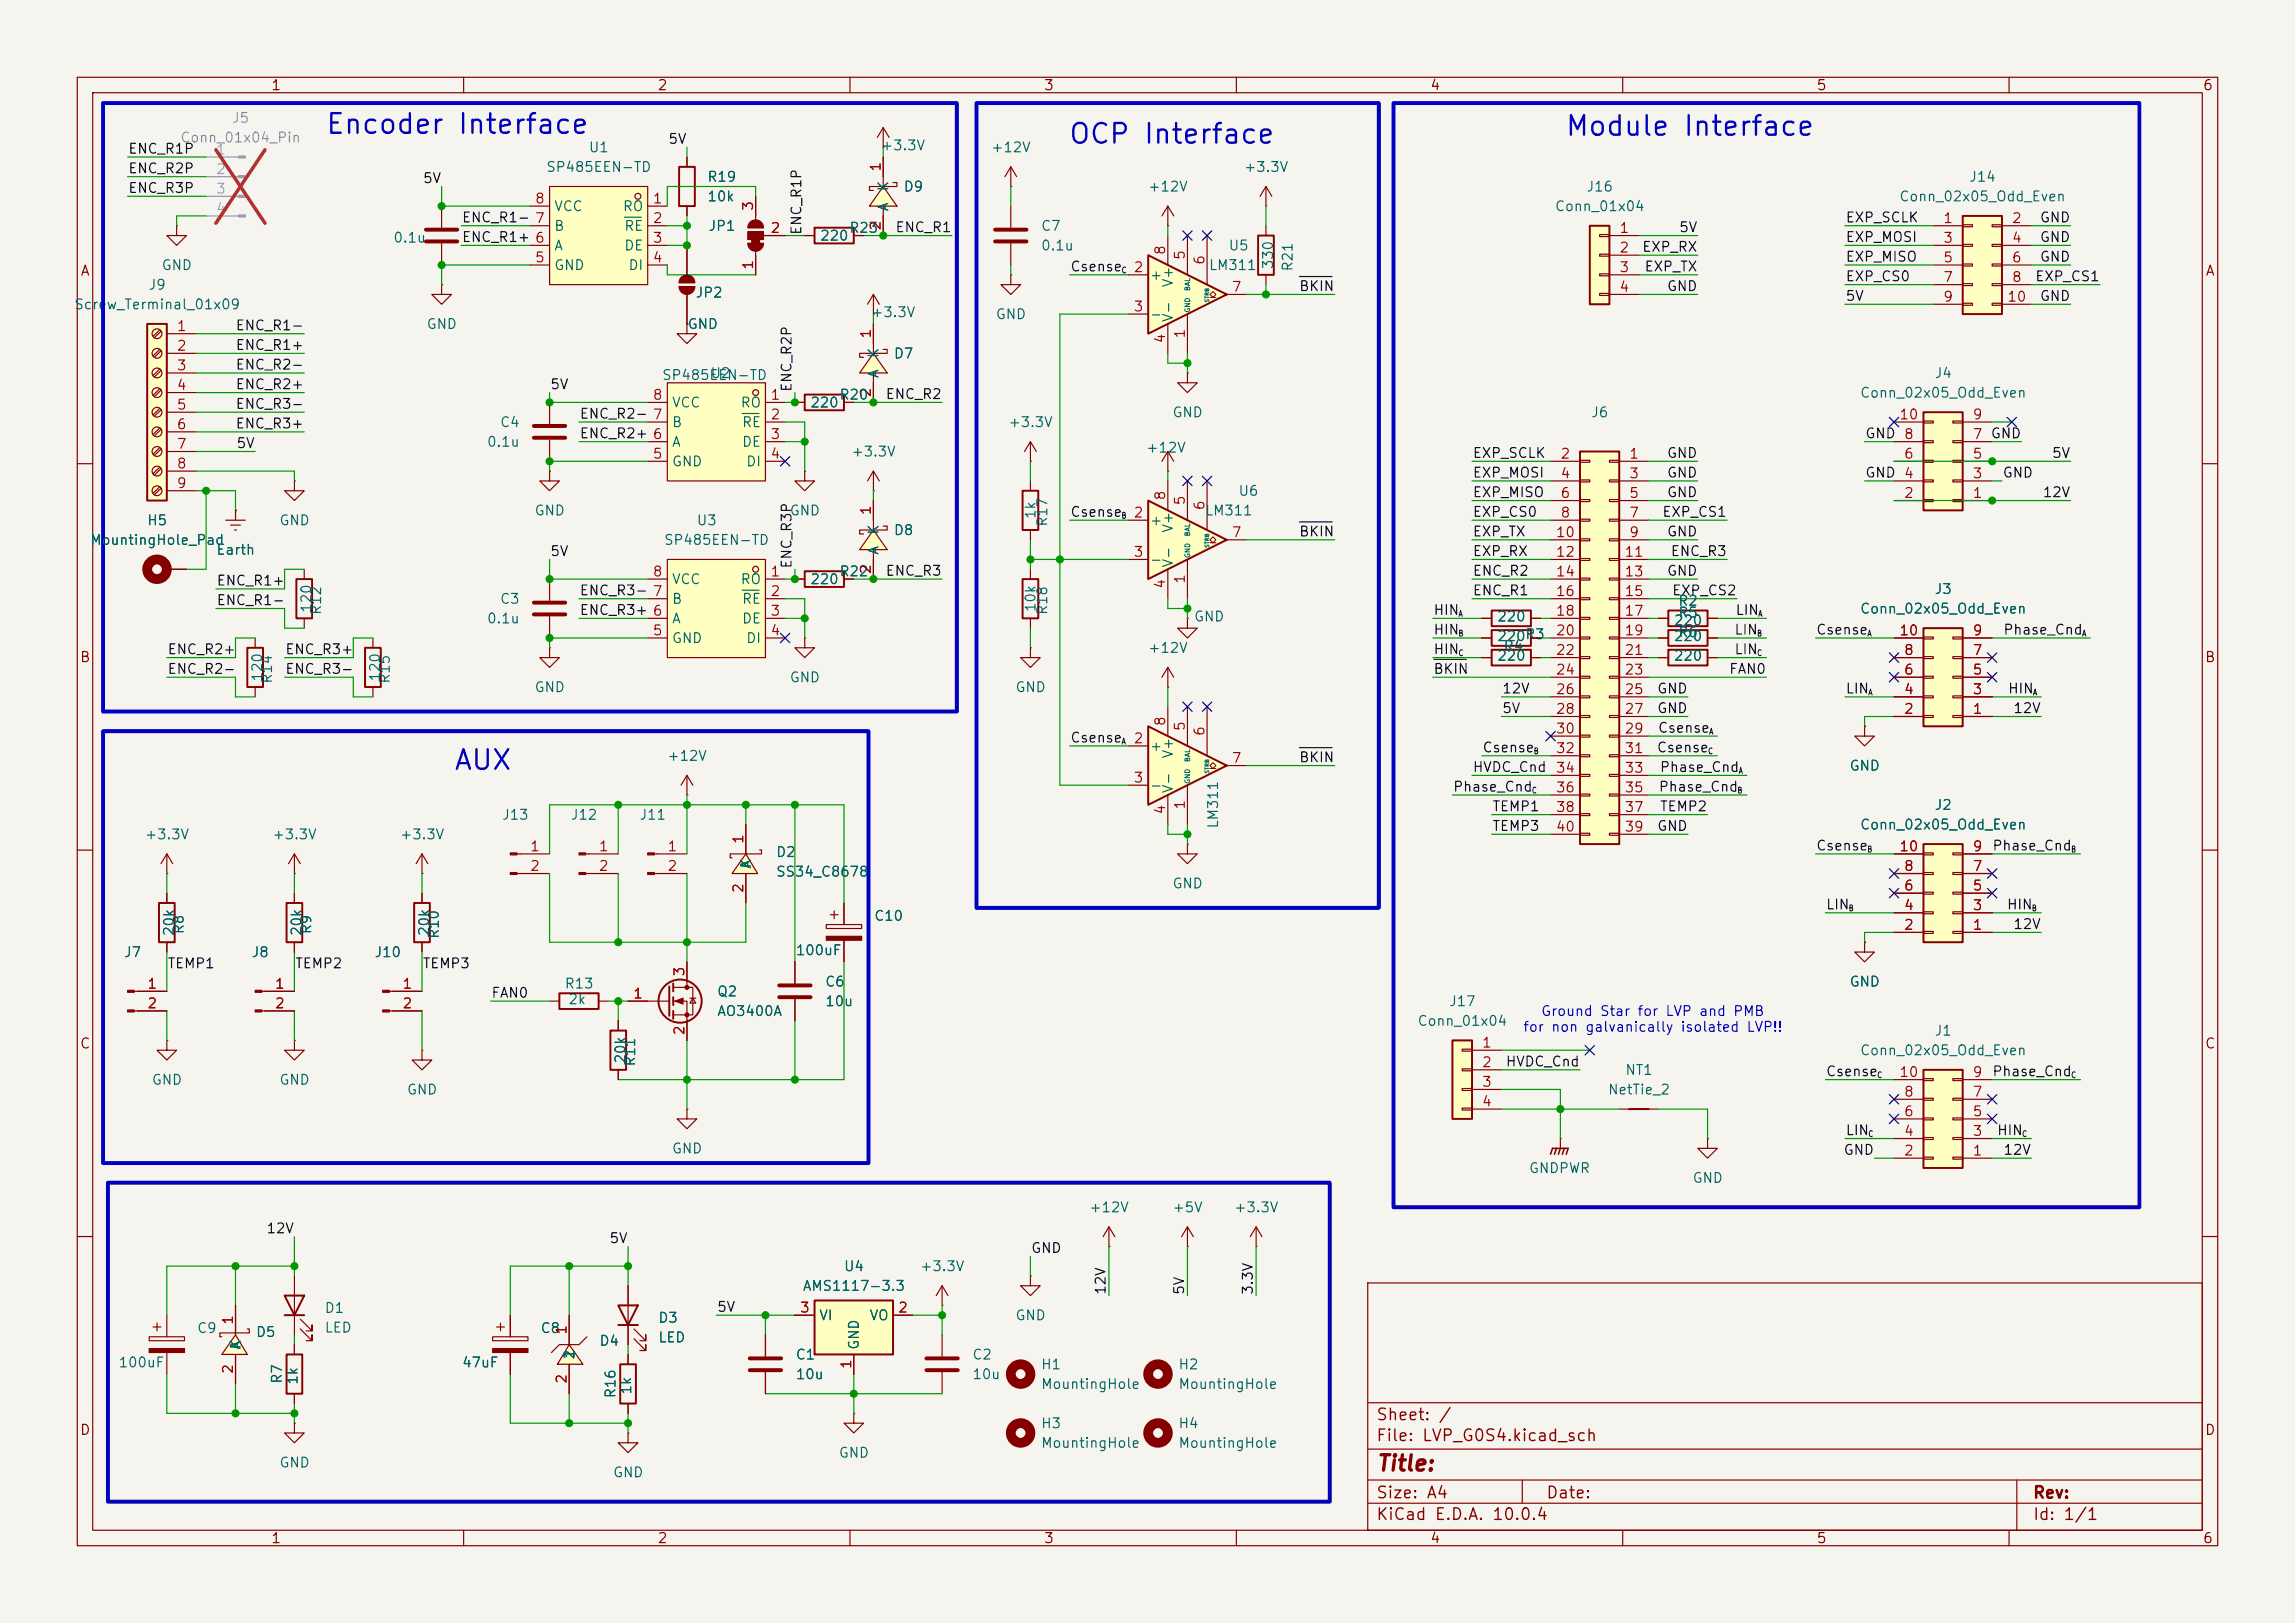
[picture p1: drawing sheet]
<svg xmlns="http://www.w3.org/2000/svg" width="297mm" height="210mm" viewBox="0 0 297 210" stroke-linecap="round" stroke-linejoin="round" font-family="sans-serif">
<defs><g id="words">
<g font-size="2.5" fill="#0000c2">
<text x="42" y="17.9">Encoder Interface</text>
<text x="138.2" y="19.2">OCP Interface</text>
<text x="202.4" y="18.2">Module Interface</text>
<text x="58.6" y="100.2">AUX</text>
</g>
<text font-size="2" fill="#840000" x="178" y="190.8">Title:</text>
<g font-size="1.5" fill="#840000">
<text x="178" y="184.2">Sheet: /</text>
<text x="178" y="186.9">File: LVP_G0S4.kicad_sch</text>
<text x="178" y="197.1">KiCad E.D.A. 10.0.4</text>
<text x="178" y="194.3">Size: A4</text>
<text x="200" y="194.3">Date:</text>
<text x="263" y="194.3">Rev:</text>
<text x="263" y="197.1">Id: 1/1</text>
</g>
<g font-size="1.3" fill="#840000">
<text x="35" y="12">1</text>
<text x="85" y="12">2</text>
<text x="135" y="12">3</text>
<text x="185" y="12">4</text>
<text x="235" y="12">5</text>
<text x="285" y="12">6</text>
<text x="10.3" y="36">A</text>
<text x="285.3" y="36">A</text>
<text x="10.3" y="86">B</text>
<text x="285.3" y="86">B</text>
<text x="10.3" y="136">C</text>
<text x="285.3" y="136">C</text>
<text x="10.3" y="186">D</text>
<text x="285.3" y="186">D</text>
<text x="35" y="200">1</text>
<text x="85" y="200">2</text>
<text x="135" y="200">3</text>
<text x="185" y="200">4</text>
<text x="235" y="200">5</text>
<text x="285" y="200">6</text>
</g>
<g font-size="1.3" fill="#939391">
<text x="29.9" y="16.2">J5</text>
<text x="23.2" y="18.8">Conn_01x04_Pin</text>
</g>
<g font-size="1.3" fill="#0f0f0f">
<text x="16.5" y="22.7">ENC_R2P</text>
<text x="16.5" y="20.2">ENC_R1P</text>
<text x="86.4" y="18.9">5V</text>
<text x="16.5" y="25.3">ENC_R3P</text>
<text x="54.6" y="24">5V</text>
<text x="59.7" y="29.1">ENC_R1- 7</text>
<text x="238.8" y="29.1">EXP_SCLK</text>
<text x="263.9" y="29.1">GND</text>
<text x="59.7" y="31.6">ENC_R1+ 6</text>
<text x="104" y="30.5" transform="rotate(-90 104 30.5)">ENC_R1P</text>
<text x="115.8" y="30.4">ENC_R1</text>
<text x="138.4" y="35.4">Csense</text>
<text x="212.4" y="32.9">EXP_RX</text>
<text x="212.7" y="35.4">EXP_TX</text>
<text x="217.2" y="30.4">5V</text>
<text x="238.8" y="31.6">EXP_MOSI</text>
<text x="238.8" y="34.2">EXP_MISO</text>
<text x="263.9" y="34.2">GND</text>
<text x="263.9" y="31.6">GND</text>
<text x="168" y="38">BKIN</text>
<text x="215.6" y="38">GND</text>
<text x="238.8" y="36.7">EXP_CS0</text>
<text x="238.8" y="39.2">5V</text>
<text x="263.3" y="36.7">EXP_CS1</text>
<text x="263.9" y="39.2">GND</text>
<text x="30.4" y="45.6">ENC_R1+</text>
<text x="30.4" y="43.1">ENC_R1-</text>
<text x="30.4" y="50.7">ENC_R2+</text>
<text x="30.4" y="48.1">ENC_R2-</text>
<text x="30.4" y="53.2">ENC_R3-</text>
<text x="71.1" y="50.7">5V</text>
<text x="102.7" y="50.8" transform="rotate(-90 102.7 50.8)">ENC_R2P</text>
<text x="114.5" y="51.9">ENC_R2</text>
<text x="30.4" y="55.8">ENC_R3+</text>
<text x="30.5" y="58.3">5V</text>
<text x="74.9" y="54.5">ENC_R2- 7</text>
<text x="74.9" y="57">ENC_R2+ 6</text>
<text x="190.5" y="59.6">EXP_SCLK</text>
<text x="215.6" y="59.6">GND</text>
<text x="241.3" y="57">GND</text>
<text x="257.5" y="57">GND</text>
<text x="265.5" y="59.6">5V</text>
<text x="190.5" y="64.6">EXP_MISO</text>
<text x="190.5" y="62.1">EXP_MOSI</text>
<text x="215.6" y="64.6">GND</text>
<text x="215.6" y="62.1">GND</text>
<text x="241.3" y="62.1">GND</text>
<text x="259.1" y="62.1">GND</text>
<text x="264.3" y="64.6">12V</text>
<text x="138.4" y="67.2">Csense</text>
<text x="168" y="69.7">BKIN</text>
<text x="190.5" y="67.2">EXP_CS0</text>
<text x="190.5" y="69.7">EXP_TX</text>
<text x="215" y="67.2">EXP_CS1</text>
<text x="215.6" y="69.7">GND</text>
<text x="27.9" y="76.1">ENC_R1+</text>
<text x="71.1" y="72.3">5V</text>
<text x="74.9" y="77.3">ENC_R3- 7</text>
<text x="102.7" y="73.7" transform="rotate(-90 102.7 73.7)">ENC_R3P</text>
<text x="114.5" y="74.8">ENC_R3</text>
<text x="190.5" y="72.3">EXP_RX</text>
<text x="190.5" y="74.8">ENC_R2</text>
<text x="190.5" y="77.3">ENC_R1</text>
<text x="215.6" y="74.8">GND</text>
<text x="216.1" y="72.3">ENC_R3</text>
<text x="216.3" y="77.3">EXP_CS2</text>
<text x="27.9" y="78.6">ENC_R1-</text>
<text x="74.9" y="79.9">ENC_R3+ 6</text>
<text x="185.4" y="79.9">HIN</text>
<text x="185.4" y="82.4">HIN</text>
<text x="224.4" y="82.4">LIN</text>
<text x="224.5" y="79.9">LIN</text>
<text x="234.9" y="82.4">Csense</text>
<text x="259.2" y="82.4">Phase_Cnd</text>
<text x="21.6" y="87.5">ENC_R2-</text>
<text x="21.6" y="85">ENC_R2+</text>
<text x="36.8" y="85">ENC_R3+</text>
<text x="36.8" y="87.5">ENC_R3-</text>
<text x="185.4" y="85">HIN</text>
<text x="185.4" y="87.5">BKIN</text>
<text x="223.7" y="87.5">FAN0</text>
<text x="224.4" y="85">LIN</text>
<text x="194.3" y="90">12V</text>
<text x="194.3" y="92.6">5V</text>
<text x="214.4" y="92.6">GND</text>
<text x="214.4" y="90">GND</text>
<text x="214.5" y="95.1">Csense</text>
<text x="238.8" y="90">LIN</text>
<text x="259.8" y="90">HIN</text>
<text x="260.4" y="92.6">12V</text>
<text x="138.4" y="96.4">Csense</text>
<text x="168" y="98.9">BKIN</text>
<text x="190.5" y="100.2">HVDC_Cnd</text>
<text x="191.8" y="97.7">Csense</text>
<text x="214.3" y="97.7">Csense</text>
<text x="214.7" y="100.2">Phase_Cnd</text>
<text x="188" y="102.7">Phase_Cnd</text>
<text x="193" y="105.3">TEMP1</text>
<text x="193" y="107.8">TEMP3</text>
<text x="214.4" y="107.8">GND</text>
<text x="214.6" y="102.7">Phase_Cnd</text>
<text x="214.7" y="105.3">TEMP2</text>
<text x="234.9" y="110.4">Csense</text>
<text x="257.7" y="110.4">Phase_Cnd</text>
<text x="236.2" y="118">LIN</text>
<text x="259.6" y="118">HIN</text>
<text x="21.6" y="125.6">TEMP1</text>
<text x="38.1" y="125.6">TEMP2</text>
<text x="54.6" y="125.6">TEMP3</text>
<text x="260.4" y="120.5">12V</text>
<text x="63.5" y="129.4">FAN0</text>
<text x="194.8" y="138.3">HVDC_Cnd</text>
<text x="236.2" y="139.6">Csense</text>
<text x="257.7" y="139.6">Phase_Cnd</text>
<text x="238.5" y="149.7">GND</text>
<text x="238.8" y="147.2">LIN</text>
<text x="258.4" y="147.2">HIN</text>
<text x="259.2" y="149.7">12V</text>
<text x="34.4" y="159.9">12V</text>
<text x="78.8" y="161.2">5V</text>
<text x="133.3" y="162.4">GND</text>
<text x="143.4" y="167.6" transform="rotate(-90 143.4 167.6)">12V</text>
<text x="153.5" y="167.6" transform="rotate(-90 153.5 167.6)">5V</text>
<text x="162.4" y="167.6" transform="rotate(-90 162.4 167.6)">3.3V</text>
<text x="92.7" y="170.1">5V</text>
</g>
<g font-size="1.3" fill="#a5a4a2">
<text x="27.9" y="20.3">1</text>
<text x="27.9" y="22.8">2</text>
<text x="27.9" y="25.4">3</text>
<text x="27.9" y="27.9">4</text>
</g>
<g font-size="1.3" fill="#006464">
<text x="70.6" y="22.6">SP485EEN-TD</text>
<text x="76.1" y="20">U1</text>
<text x="91.4" y="23.8">R19</text>
<text x="113.9" y="19.8">+3.3V</text>
<text x="128.2" y="20">+12V</text>
<text x="160.9" y="22.6">+3.3V</text>
<text x="254.7" y="23.8">J14</text>
<text x="71.6" y="27.6">VCC</text>
<text x="80.5" y="27.6">RO</text>
<text x="91.4" y="26.4">10k</text>
<text x="115.3" y="27.4" transform="rotate(-90 115.3 27.4)">A</text>
<text x="115.3" y="24.8" transform="rotate(-90 115.3 24.8)">K</text>
<text x="116.8" y="25.1">D9</text>
<text x="148.5" y="25.1">+12V</text>
<text x="201.1" y="27.6">Conn_01x04</text>
<text x="205.2" y="25.1">J16</text>
<text x="245.7" y="26.4">Conn_02x05_Odd_Even</text>
<text x="20.8" y="35.3">GND</text>
<text x="50.8" y="31.7">0.1u</text>
<text x="71.6" y="35.3">GND</text>
<text x="71.6" y="32.7">A</text>
<text x="71.6" y="30.2">B</text>
<text x="80.7" y="30.2">RE</text>
<text x="80.7" y="32.7">DE</text>
<text x="81.2" y="35.3">DI</text>
<text x="91.6" y="30.2">JP1</text>
<text x="106" y="31.5">220</text>
<text x="109.8" y="30.4">R23</text>
<text x="134.6" y="30.2">C7</text>
<text x="134.6" y="32.7">0.1u</text>
<text x="156.4" y="35.3">LM311</text>
<text x="158.9" y="32.7">U5</text>
<text x="165.1" y="34.9" transform="rotate(-90 165.1 34.9)">330</text>
<text x="167.6" y="35.2" transform="rotate(-90 167.6 35.2)">R21</text>
<text x="9.5" y="40.3">Screw_Terminal_01x09</text>
<text x="19.1" y="37.8">J9</text>
<text x="89.9" y="38.8">JP2</text>
<text x="112.6" y="41.4">+3.3V</text>
<text x="128.8" y="41.6">GND</text>
<text x="148.7" y="36.5">+</text>
<text x="148.7" y="41.6">-</text>
<text x="152.1" y="41.8" transform="rotate(-90 152.1 41.8)">V-</text>
<text x="152.1" y="37.3" transform="rotate(-90 152.1 37.3)">V+</text>
<text x="55.1" y="42.9">GND</text>
<text x="88.9" y="42.9">GND</text>
<text x="114" y="46.4" transform="rotate(-90 114 46.4)">K</text>
<text x="115.6" y="46.7">D7</text>
<text x="85.6" y="49.5">SP485EEN-TD</text>
<text x="86.9" y="53">VCC</text>
<text x="91.8" y="49.2">U2</text>
<text x="95.7" y="53">RO</text>
<text x="104.8" y="53">220</text>
<text x="108.5" y="52">R20</text>
<text x="114" y="49" transform="rotate(-90 114 49)">A</text>
<text x="240.6" y="51.8">Conn_02x05_Odd_Even</text>
<text x="250.3" y="49.2">J4</text>
<text x="62.9" y="58.1">0.1u</text>
<text x="64.6" y="55.6">C4</text>
<text x="86.9" y="58.1">A</text>
<text x="86.9" y="55.6">B</text>
<text x="95.9" y="55.6">RE</text>
<text x="95.9" y="58.1">DE</text>
<text x="110.1" y="59.4">+3.3V</text>
<text x="130.4" y="55.6">+3.3V</text>
<text x="148.2" y="58.9">+12V</text>
<text x="151.6" y="54.3">GND</text>
<text x="205.8" y="54.3">J6</text>
<text x="86.9" y="60.7">GND</text>
<text x="96.5" y="60.7">DI</text>
<text x="160.2" y="64.5">U6</text>
<text x="11.6" y="70.8">MountingHole_Pad</text>
<text x="18.9" y="68.3">H5</text>
<text x="36.1" y="68.3">GND</text>
<text x="69.1" y="67">GND</text>
<text x="85.8" y="70.8">SP485EEN-TD</text>
<text x="90.1" y="68.3">U3</text>
<text x="102.1" y="67">GND</text>
<text x="114" y="71.9" transform="rotate(-90 114 71.9)">A</text>
<text x="114" y="69.3" transform="rotate(-90 114 69.3)">K</text>
<text x="115.6" y="69.6">D8</text>
<text x="134.3" y="67.3" transform="rotate(-90 134.3 67.3)">1k</text>
<text x="135.8" y="68.2" transform="rotate(-90 135.8 68.2)">R17</text>
<text x="148.7" y="68.3">+</text>
<text x="152.1" y="69" transform="rotate(-90 152.1 69)">V+</text>
<text x="155.8" y="67">LM311</text>
<text x="27.9" y="72.1">Earth</text>
<text x="86.9" y="75.9">VCC</text>
<text x="95.7" y="75.9">RO</text>
<text x="104.8" y="75.9">220</text>
<text x="108.5" y="74.9">R22</text>
<text x="148.7" y="73.4">-</text>
<text x="152.1" y="73.5" transform="rotate(-90 152.1 73.5)">V-</text>
<text x="250.3" y="77.2">J3</text>
<text x="40.6" y="79.4" transform="rotate(-90 40.6 79.4)">120</text>
<text x="41.9" y="79.7" transform="rotate(-90 41.9 79.7)">R12</text>
<text x="62.9" y="81">0.1u</text>
<text x="64.6" y="78.4">C3</text>
<text x="86.9" y="83.5">GND</text>
<text x="86.9" y="81">A</text>
<text x="86.9" y="78.4">B</text>
<text x="95.9" y="78.4">RE</text>
<text x="95.9" y="81">DE</text>
<text x="96.5" y="83.5">DI</text>
<text x="134.3" y="79.3" transform="rotate(-90 134.3 79.3)">10k</text>
<text x="135.8" y="79.7" transform="rotate(-90 135.8 79.7)">R18</text>
<text x="154.4" y="80.7">GND</text>
<text x="193.7" y="83.3">220R3</text>
<text x="193.7" y="80.7">220</text>
<text x="216.5" y="81.2">220</text>
<text x="216.5" y="83.3">220</text>
<text x="217.1" y="78.7">R2</text>
<text x="217.1" y="82.8">R6</text>
<text x="217.1" y="80.2">R5</text>
<text x="240.6" y="79.7">Conn_02x05_Odd_Even</text>
<text x="34.2" y="88.3" transform="rotate(-90 34.2 88.3)">120</text>
<text x="35.5" y="88.6" transform="rotate(-90 35.5 88.6)">R14</text>
<text x="49.5" y="88.3" transform="rotate(-90 49.5 88.3)">120</text>
<text x="50.8" y="88.6" transform="rotate(-90 50.8 88.6)">R15</text>
<text x="69.1" y="89.9">GND</text>
<text x="102.1" y="88.6">GND</text>
<text x="131.3" y="89.9">GND</text>
<text x="148.5" y="84.8">+12V</text>
<text x="193.7" y="85.8">220</text>
<text x="194.5" y="84.5">R4</text>
<text x="216.5" y="85.8">220</text>
<text x="86.3" y="98.8">+12V</text>
<text x="148.7" y="97.5">+</text>
<text x="152.1" y="98.2" transform="rotate(-90 152.1 98.2)">V+</text>
<text x="239.3" y="100">GND</text>
<text x="64.9" y="106.4">J13</text>
<text x="73.8" y="106.4">J12</text>
<text x="82.7" y="106.4">J11</text>
<text x="148.7" y="102.6">-</text>
<text x="152.1" y="102.7" transform="rotate(-90 152.1 102.7)">V-</text>
<text x="157.9" y="107.3" transform="rotate(-90 157.9 107.3)">LM311</text>
<text x="240.6" y="107.7">Conn_02x05_Odd_Even</text>
<text x="250.3" y="105.1">J2</text>
<text x="18.6" y="108.9">+3.3V</text>
<text x="35.2" y="108.9">+3.3V</text>
<text x="51.7" y="108.9">+3.3V</text>
<text x="97.5" y="112.5" transform="rotate(-90 97.5 112.5)">A</text>
<text x="97.5" y="112.5" transform="rotate(-90 97.5 112.5)">K</text>
<text x="100.3" y="111.2">D2</text>
<text x="100.3" y="113.7">SS34_C8678</text>
<text x="113" y="119.5">C10</text>
<text x="151.6" y="115.3">GND</text>
<text x="16" y="124.2">J7</text>
<text x="22.8" y="121.2" transform="rotate(-90 22.8 121.2)">20k</text>
<text x="24.1" y="121" transform="rotate(-90 24.1 121)">R8</text>
<text x="32.5" y="124.2">J8</text>
<text x="39.3" y="121.2" transform="rotate(-90 39.3 121.2)">20k</text>
<text x="40.6" y="121" transform="rotate(-90 40.6 121)">R9</text>
<text x="48.4" y="124.2">J10</text>
<text x="55.8" y="121.2" transform="rotate(-90 55.8 121.2)">20k</text>
<text x="57.1" y="121.6" transform="rotate(-90 57.1 121.6)">R10</text>
<text x="102.9" y="123.9">100uF</text>
<text x="73" y="128.2">R13</text>
<text x="73.5" y="130.3">2k</text>
<text x="92.7" y="131.8">AO3400A</text>
<text x="92.7" y="129.2">Q2</text>
<text x="106.7" y="128">C6</text>
<text x="106.7" y="130.5">10u</text>
<text x="187.4" y="130.5">J17</text>
<text x="239.3" y="128">GND</text>
<text x="81.2" y="137.7" transform="rotate(-90 81.2 137.7)">20k</text>
<text x="183.4" y="133.1">Conn_01x04</text>
<text x="240.6" y="136.9">Conn_02x05_Odd_Even</text>
<text x="250.3" y="134.3">J1</text>
<text x="19.6" y="140.7">GND</text>
<text x="36.1" y="140.7">GND</text>
<text x="52.6" y="141.9">GND</text>
<text x="82.5" y="138.1" transform="rotate(-90 82.5 138.1)">R11</text>
<text x="208" y="141.9">NetTie_2</text>
<text x="210.2" y="139.4">NT1</text>
<text x="86.9" y="149.6">GND</text>
<text x="197.8" y="152.1">GNDPWR</text>
<text x="218.9" y="153.4">GND</text>
<text x="140.9" y="157.2">+12V</text>
<text x="151.6" y="157.2">+5V</text>
<text x="159.6" y="157.2">+3.3V</text>
<text x="103.8" y="167.3">AMS1117-3.3</text>
<text x="109.1" y="164.8">U4</text>
<text x="119" y="164.8">+3.3V</text>
<text x="25.4" y="172.8">C9</text>
<text x="33" y="173.3">D5</text>
<text x="41.9" y="170.2">D1</text>
<text x="41.9" y="172.7">LED</text>
<text x="69.9" y="172.8">C8</text>
<text x="85.1" y="171.5">D3</text>
<text x="105.9" y="171.2">VI</text>
<text x="112.4" y="171.2">VO</text>
<text x="131.3" y="171.2">GND</text>
<text x="15.2" y="177.2">100uF</text>
<text x="31.5" y="174.8" transform="rotate(-90 31.5 174.8)">A</text>
<text x="31.5" y="174.7" transform="rotate(-90 31.5 174.7)">K</text>
<text x="36.8" y="179.1" transform="rotate(-90 36.8 179.1)">R7</text>
<text x="38.8" y="179.3" transform="rotate(-90 38.8 179.3)">1k</text>
<text x="59.7" y="177.2">47uF</text>
<text x="74.6" y="176" transform="rotate(-90 74.6 176)">2</text>
<text x="74.6" y="175.9" transform="rotate(-90 74.6 175.9)">1</text>
<text x="77.5" y="174.5">D4</text>
<text x="85.1" y="174">LED</text>
<text x="102.9" y="176.2">C1</text>
<text x="102.9" y="178.8">10u</text>
<text x="111.5" y="174.8" transform="rotate(-90 111.5 174.8)">GND</text>
<text x="125.7" y="176.2">C2</text>
<text x="125.7" y="178.8">10u</text>
<text x="134.6" y="177.5">H1</text>
<text x="152.4" y="177.5">H2</text>
<text x="80" y="181" transform="rotate(-90 80 181)">R16</text>
<text x="82" y="180.5" transform="rotate(-90 82 180.5)">1k</text>
<text x="134.6" y="180">MountingHole</text>
<text x="134.6" y="185.1">H3</text>
<text x="152.4" y="180">MountingHole</text>
<text x="152.4" y="185.1">H4</text>
<text x="36.1" y="190.2">GND</text>
<text x="79.2" y="191.5">GND</text>
<text x="108.5" y="188.9">GND</text>
<text x="134.6" y="187.7">MountingHole</text>
<text x="152.4" y="187.7">MountingHole</text>
</g>
<g font-size="1.3" fill="#a90000">
<text x="114.3" y="22.3" transform="rotate(-90 114.3 22.3)">1</text>
<text x="69.1" y="26.6">8</text>
<text x="84.4" y="26.6">1</text>
<text x="84.4" y="29.2">2</text>
<text x="97.8" y="27.4" transform="rotate(-90 97.8 27.4)">3</text>
<text x="114.3" y="29.9" transform="rotate(-90 114.3 29.9)">2</text>
<text x="251.4" y="29.2">1</text>
<text x="260.3" y="29.2">2</text>
<text x="69.1" y="34.3">5</text>
<text x="84.4" y="31.7">3</text>
<text x="84.4" y="34.3">4</text>
<text x="97.8" y="35" transform="rotate(-90 97.8 35)">1</text>
<text x="99.6" y="30.5">2</text>
<text x="146.6" y="35.5">2</text>
<text x="151.1" y="33.1" transform="rotate(-90 151.1 33.1)">8</text>
<text x="153.6" y="33.7" transform="rotate(-90 153.6 33.7)">5</text>
<text x="156.2" y="34.4" transform="rotate(-90 156.2 34.4)">6</text>
<text x="209.5" y="30.5">1</text>
<text x="209.5" y="33">2</text>
<text x="209.5" y="35.5">3</text>
<text x="251.4" y="31.7">3</text>
<text x="251.4" y="34.3">5</text>
<text x="260.3" y="31.7">4</text>
<text x="260.3" y="34.3">6</text>
<text x="146.6" y="40.6">3</text>
<text x="159.3" y="38.1">7</text>
<text x="209.5" y="38.1">4</text>
<text x="251.4" y="36.8">7</text>
<text x="251.4" y="39.3">9</text>
<text x="259.7" y="39.3">10</text>
<text x="260.3" y="36.8">8</text>
<text x="22.8" y="43.2">1</text>
<text x="22.8" y="45.7">2</text>
<text x="113" y="43.9" transform="rotate(-90 113 43.9)">1</text>
<text x="151.1" y="44.5" transform="rotate(-90 151.1 44.5)">4</text>
<text x="153.6" y="43.9" transform="rotate(-90 153.6 43.9)">1</text>
<text x="22.8" y="48.2">3</text>
<text x="22.8" y="50.8">4</text>
<text x="22.8" y="53.3">5</text>
<text x="84.4" y="52">8</text>
<text x="99.6" y="52">1</text>
<text x="113" y="51.5" transform="rotate(-90 113 51.5)">2</text>
<text x="22.8" y="55.9">6</text>
<text x="22.8" y="58.4">7</text>
<text x="84.4" y="59.7">5</text>
<text x="99.6" y="54.6">2</text>
<text x="99.6" y="57.1">3</text>
<text x="99.6" y="59.7">4</text>
<text x="201.9" y="59.7">2</text>
<text x="210.7" y="59.7">1</text>
<text x="245.7" y="54.6">10</text>
<text x="246.3" y="59.7">6</text>
<text x="246.3" y="57.1">8</text>
<text x="255.2" y="59.7">5</text>
<text x="255.2" y="57.1">7</text>
<text x="255.2" y="54.6">9</text>
<text x="22.8" y="60.9">8</text>
<text x="22.8" y="63.5">9</text>
<text x="151.1" y="64.8" transform="rotate(-90 151.1 64.8)">8</text>
<text x="153.6" y="65.5" transform="rotate(-90 153.6 65.5)">5</text>
<text x="201.9" y="62.2">4</text>
<text x="201.9" y="64.7">6</text>
<text x="210.7" y="62.2">3</text>
<text x="210.7" y="64.7">5</text>
<text x="246.3" y="64.7">2</text>
<text x="246.3" y="62.2">4</text>
<text x="255.2" y="64.7">1</text>
<text x="255.2" y="62.2">3</text>
<text x="113" y="66.7" transform="rotate(-90 113 66.7)">1</text>
<text x="146.6" y="67.3">2</text>
<text x="156.2" y="66.1" transform="rotate(-90 156.2 66.1)">6</text>
<text x="159.3" y="69.8">7</text>
<text x="201.3" y="69.8">10</text>
<text x="201.9" y="67.3">8</text>
<text x="210.7" y="67.3">7</text>
<text x="210.7" y="69.8">9</text>
<text x="84.4" y="74.9">8</text>
<text x="99.6" y="74.9">1</text>
<text x="99.6" y="77.4">2</text>
<text x="113" y="74.4" transform="rotate(-90 113 74.4)">2</text>
<text x="146.6" y="72.4">3</text>
<text x="151.1" y="76.3" transform="rotate(-90 151.1 76.3)">4</text>
<text x="153.6" y="75.6" transform="rotate(-90 153.6 75.6)">1</text>
<text x="201.3" y="72.4">12</text>
<text x="201.3" y="74.9">14</text>
<text x="201.3" y="77.4">16</text>
<text x="210.1" y="72.4">11</text>
<text x="210.1" y="74.9">13</text>
<text x="210.1" y="77.4">15</text>
<text x="84.4" y="82.5">5</text>
<text x="99.6" y="80">3</text>
<text x="99.6" y="82.5">4</text>
<text x="201.3" y="80">18</text>
<text x="201.3" y="82.5">20</text>
<text x="210.1" y="80">17</text>
<text x="210.1" y="82.5">19</text>
<text x="245.7" y="82.5">10</text>
<text x="255.2" y="82.5">9</text>
<text x="201.3" y="85.1">22</text>
<text x="201.3" y="87.6">24</text>
<text x="210.1" y="85.1">21</text>
<text x="210.1" y="87.6">23</text>
<text x="246.3" y="87.6">6</text>
<text x="246.3" y="85.1">8</text>
<text x="255.2" y="87.6">5</text>
<text x="255.2" y="85.1">7</text>
<text x="151.1" y="94.1" transform="rotate(-90 151.1 94.1)">8</text>
<text x="153.6" y="94.7" transform="rotate(-90 153.6 94.7)">5</text>
<text x="156.2" y="95.3" transform="rotate(-90 156.2 95.3)">6</text>
<text x="201.3" y="90.1">26</text>
<text x="201.3" y="92.7">28</text>
<text x="201.3" y="95.2">30</text>
<text x="210.1" y="90.1">25</text>
<text x="210.1" y="92.7">27</text>
<text x="210.1" y="95.2">29</text>
<text x="246.3" y="92.7">2</text>
<text x="246.3" y="90.1">4</text>
<text x="255.2" y="92.7">1</text>
<text x="255.2" y="90.1">3</text>
<text x="146.6" y="96.5">2</text>
<text x="146.6" y="101.6">3</text>
<text x="159.3" y="99">7</text>
<text x="201.3" y="97.8">32</text>
<text x="201.3" y="100.3">34</text>
<text x="210.1" y="97.8">31</text>
<text x="210.1" y="100.3">33</text>
<text x="151.1" y="105.5" transform="rotate(-90 151.1 105.5)">4</text>
<text x="153.6" y="104.8" transform="rotate(-90 153.6 104.8)">1</text>
<text x="201.3" y="102.8">36</text>
<text x="201.3" y="105.4">38</text>
<text x="201.3" y="107.9">40</text>
<text x="210.1" y="102.8">35</text>
<text x="210.1" y="105.4">37</text>
<text x="210.1" y="107.9">39</text>
<text x="68.5" y="110.5">1</text>
<text x="68.5" y="113">2</text>
<text x="77.4" y="110.5">1</text>
<text x="77.4" y="113">2</text>
<text x="86.3" y="110.5">1</text>
<text x="86.3" y="113">2</text>
<text x="96.5" y="109.3" transform="rotate(-90 96.5 109.3)">1</text>
<text x="245.7" y="110.5">10</text>
<text x="246.3" y="113">8</text>
<text x="255.2" y="113">7</text>
<text x="255.2" y="110.5">9</text>
<text x="96.5" y="115.6" transform="rotate(-90 96.5 115.6)">2</text>
<text x="246.3" y="118.1">4</text>
<text x="246.3" y="115.5">6</text>
<text x="255.2" y="118.1">3</text>
<text x="255.2" y="115.5">5</text>
<text x="246.3" y="120.6">2</text>
<text x="255.2" y="120.6">1</text>
<text x="19" y="128.2">1</text>
<text x="19" y="130.8">2</text>
<text x="35.5" y="128.2">1</text>
<text x="35.5" y="130.8">2</text>
<text x="52" y="128.2">1</text>
<text x="52" y="130.8">2</text>
<text x="81.8" y="129.5">1</text>
<text x="88.9" y="126.4" transform="rotate(-90 88.9 126.4)">3</text>
<text x="88.9" y="134.1" transform="rotate(-90 88.9 134.1)">2</text>
<text x="191.7" y="135.9">1</text>
<text x="191.7" y="138.4">2</text>
<text x="191.7" y="140.9">3</text>
<text x="191.7" y="143.5">4</text>
<text x="245.7" y="139.7">10</text>
<text x="246.3" y="142.2">8</text>
<text x="255.2" y="142.2">7</text>
<text x="255.2" y="139.7">9</text>
<text x="246.3" y="149.8">2</text>
<text x="246.3" y="147.3">4</text>
<text x="246.3" y="144.8">6</text>
<text x="255.2" y="149.8">1</text>
<text x="255.2" y="147.3">3</text>
<text x="255.2" y="144.8">5</text>
<text x="30.5" y="171.5" transform="rotate(-90 30.5 171.5)">1</text>
<text x="73.6" y="172.8" transform="rotate(-90 73.6 172.8)">1</text>
<text x="103.4" y="170.2">3</text>
<text x="116.1" y="170.2">2</text>
<text x="30.5" y="177.9" transform="rotate(-90 30.5 177.9)">2</text>
<text x="73.6" y="179.1" transform="rotate(-90 73.6 179.1)">2</text>
<text x="110.5" y="177.2" transform="rotate(-90 110.5 177.2)">1</text>
</g>
<g font-size="1.3" fill="#0000c2">
<text x="199.3" y="131.8">Ground Star for LVP and PMB</text>
<text x="197" y="133.8">for non galvanically isolated LVP!!</text>
</g>
<g font-size=".8" fill="#0f0f0f">
<text x="145.1" y="35.5">C</text>
<text x="145.1" y="67.3">B</text>
<text x="188.7" y="80">A</text>
<text x="188.7" y="82.5">B</text>
<text x="227.3" y="82.5">B</text>
<text x="227.5" y="80">A</text>
<text x="241.6" y="82.5">A</text>
<text x="269.4" y="82.5">A</text>
<text x="188.7" y="85.1">C</text>
<text x="227.3" y="85.1">C</text>
<text x="221.1" y="95.2">A</text>
<text x="241.7" y="90.2">A</text>
<text x="263" y="90.2">A</text>
<text x="145.1" y="96.5">A</text>
<text x="198.4" y="97.8">B</text>
<text x="221" y="97.8">C</text>
<text x="224.9" y="100.3">A</text>
<text x="198.2" y="102.9">C</text>
<text x="224.8" y="102.9">B</text>
<text x="241.6" y="110.5">B</text>
<text x="268" y="110.5">B</text>
<text x="239.2" y="118.1">B</text>
<text x="262.9" y="118.1">B</text>
<text x="242.9" y="139.7">C</text>
<text x="268" y="139.7">C</text>
<text x="241.7" y="147.3">C</text>
<text x="261.6" y="147.3">C</text>
</g>
<g font-size=".6" fill="#006464">
<text x="154.2" y="40.5" transform="rotate(-90 154.2 40.5)">GND</text>
<text x="154.2" y="37.7" transform="rotate(-90 154.2 37.7)">BAL</text>
<text x="154.2" y="69.5" transform="rotate(-90 154.2 69.5)">BAL</text>
<text x="154.2" y="72.3" transform="rotate(-90 154.2 72.3)">GND</text>
<text x="154.2" y="101.5" transform="rotate(-90 154.2 101.5)">GND</text>
<text x="154.2" y="98.7" transform="rotate(-90 154.2 98.7)">BAL</text>
</g>
<g font-size=".5" fill="#006464">
<text x="156.6" y="39.2" transform="rotate(-90 156.6 39.2)">STRB</text>
<text x="156.6" y="70.9" transform="rotate(-90 156.6 70.9)">STRB</text>
<text x="156.6" y="100.2" transform="rotate(-90 156.6 100.2)">STRB</text>
</g>
</g></defs>
<path d="M0 0h297v210h-297z" fill="#f5f4ef" stroke="#f5f4ef" stroke-width=".13"/>
<g fill="none" stroke="#840000" stroke-width=".15">
<path d="M10 10h277v190h-277zM12 12h273v186h-273zM60 10v2M110 10v2M160 10v2M210 10v2M260 10v2M10 60h2M285 60h2M191.8 85.1h1.2M198.1 85.1h1.3M10 110h2"/>
<path d="M285 110h2M10 160h2M177 166h108v32h-108zM285 160h2M60 198v2M110 198v2M160 198v2M177 194.5h108M177 191.5h108M177 187.5h108M177 181.5h108M197 191.5v3"/>
<path d="M210 198v2M260 198v2M261 191.5v6.5"/>
</g>
<path d="M193 84.1h5.1v2h-5.1z" fill="none" stroke="#840000" stroke-width=".25"/>
<path d="M254 27.9h5.1v12.7h-5.1z" fill="#ffffc2"/>
<path d="M254 27.9h5.1v12.7h-5.1zM80 168.9h2.5l-1.2 2.6zM80 171.5h2.5M80.3 176.5h2v5.1h-2z" fill="none" stroke="#840000" stroke-width=".25"/>
<g fill="none" stroke="#840000" stroke-width=".15">
<path d="M250.2 29.2h3.8M250.2 31.8h3.8M250.2 34.3h3.8M250.2 36.8h3.8M250.2 39.4h3.8M254 29.1h1.3v.2h-1.3zM254 31.6h1.3v.3h-1.3zM254 34.2h1.3v.2h-1.3zM254 36.7h1.3v.3h-1.3zM254 39.2h1.3v.3h-1.3zM257.8 29.1h1.3v.2h-1.3zM257.8 31.6h1.3v.3h-1.3z"/>
<path d="M257.8 34.2h1.3v.2h-1.3zM257.8 36.7h1.3v.3h-1.3zM257.8 39.2h1.3v.3h-1.3zM259.1 29.2h3.8M259.1 31.8h3.8M259.1 34.3h3.8M259.1 36.8h3.8M259.1 39.4h3.8M81.3 166.4v7.6M81.3 175.3v1.2M82 173.2l1.6 1.6v-.8v.8h-.8M82 172l1.6 1.5v-.8v.8h-.8"/>
<path d="M121.9 168.9h.1M121.9 166.4v2.5M121.9 172.7v2.8M121.9 177.5v2.8M121.9 166.4l-.7 1.2M121.9 166.4l.8 1.2M81.3 181.6v1.3"/>
</g>
<path d="M119.9 175.8h4.1M119.9 177.3h4.1" fill="none" stroke="#840000" stroke-width=".51"/>
<path d="M105.4 168.3h10.2v7h-10.2z" fill="#ffffc2"/>
<path d="M37.1 175.3h2v5h-2zM105.4 168.3h10.2v7h-10.2z" fill="none" stroke="#840000" stroke-width=".25"/>
<path d="M102.9 124.5v2.8M102.9 129.3v2.8M38.1 174v1.3M102.9 170.2h2.5M110.5 175.3v2.5M115.6 170.2h2.5M38.1 180.3v1.3" fill="none" stroke="#840000" stroke-width=".15"/>
<path d="M100.8 127.5h4.1M100.8 129h4.1" fill="none" stroke="#840000" stroke-width=".51"/>
<path d="M30.5 172.7l1.5 2.6h-3.3z" fill="#ffffc2"/>
<path d="M39.4 73.7v1.2M39.4 80v1.3M153.7 109.2v1.3h1.2l-1.2 1.3-1.3-1.3h1.3M153.7 109.2h.1M30.5 172.7l1.5 2.6h-3.3zM30.5 168.9v3.8M30.5 175.3v3.8M32 172h.3v.5h-3.9v.5h.3M133.3 165.1v1.3h-1.2l1.2 1.2 1.3-1.2h-1.3M133.3 165.1h.1" fill="none" stroke="#840000" stroke-width=".15"/>
<g fill="none" stroke="#840000" stroke-width="1.3">
<circle cx="132.1" cy="177.8" r="1.27"/>
<circle cx="149.9" cy="177.8" r="1.27"/>
<circle cx="132.1" cy="185.4" r="1.27"/>
<circle cx="149.9" cy="185.4" r="1.27"/>
</g>
<path d="M38.4 74.9h2v5.1h-2z" fill="none" stroke="#840000" stroke-width=".25"/>
<path d="M248.9 53.3h5.1v12.7h-5.1z" fill="#ffffc2"/>
<path d="M248.9 53.3h5.1v12.7h-5.1z" fill="none" stroke="#840000" stroke-width=".25"/>
<g fill="none" stroke="#840000" stroke-width=".15">
<path d="M245.1 59.7h3.8M245.1 57.2h3.8M245.1 54.6h3.8M248.9 59.6h1.3v.2h-1.3zM248.9 57h1.3v.3h-1.3zM248.9 54.5h1.3v.2h-1.3zM252.7 59.6h1.3v.2h-1.3zM252.7 57h1.3v.3h-1.3zM252.7 54.5h1.3v.2h-1.3zM254 59.7h3.8M254 57.2h3.8M254 54.6h3.8"/>
<path d="M245.1 64.8h3.8M245.1 62.2h3.8M248.9 64.6h1.3v.3h-1.3zM248.9 62.1h1.3v.3h-1.3zM252.7 64.6h1.3v.3h-1.3zM252.7 62.1h1.3v.3h-1.3zM254 64.8h3.8M254 62.2h3.8M143.5 158.8l-.8 1.2M143.5 158.8l.8 1.2M143.5 158.8v2.5M153.7 158.8l-.8 1.2"/>
<path d="M153.7 158.8l.7 1.2M153.7 158.8v2.5M162.6 158.8l-.8 1.2M162.6 158.8l.7 1.2M162.6 158.8v2.5M19.3 173h4.6v.5h-4.6zM19.8 171.7h1M20.3 171.2v1M21.6 170.2v2.8M21.6 175v2.8M143.5 161.3h.1M153.7 161.3h.1"/>
<path d="M162.6 161.3h.1M38.1 184.2v1.2h-1.3l1.3 1.3 1.3-1.3h-1.3M38.1 184.2h.1"/>
</g>
<path d="M19.3 174.5h4.6v.5h-4.6z" fill="#840000" stroke="#840000" stroke-width=".15"/>
<path d="M205.7 29.2h2.6v10.2h-2.6z" fill="#ffffc2"/>
<path d="M205.7 29.2h2.6v10.2h-2.6z" fill="none" stroke="#840000" stroke-width=".25"/>
<path d="M207 30.4h1.3v.2h-1.3zM207 32.9h1.3v.2h-1.3zM207 35.4h1.3v.3h-1.3zM207 38h1.3v.2h-1.3zM208.3 30.5h3.8M208.3 33h3.8M208.3 35.6h3.8M208.3 38.1h3.8" fill="none" stroke="#840000" stroke-width=".15"/>
<path d="M204.5 58.4h5v50.8h-5z" fill="#ffffc2"/>
<path d="M204.5 58.4h5v50.8h-5zM215.9 79h5.1v2h-5.1zM36.8 167.6h2.6l-1.3 2.6zM36.8 170.2h2.6" fill="none" stroke="#840000" stroke-width=".25"/>
<g fill="none" stroke="#840000" stroke-width=".15">
<path d="M200.7 59.7h3.8M204.5 59.6h1.2v.2h-1.2zM208.3 59.6h1.2v.2h-1.2zM209.5 59.7h3.9M200.7 62.2h3.8M200.7 64.8h3.8M200.7 67.3h3.8M200.7 69.9h3.8M200.7 72.4h3.8M200.7 74.9h3.8M200.7 77.5h3.8M204.5 62.1h1.2v.3h-1.2z"/>
<path d="M204.5 64.6h1.2v.3h-1.2zM204.5 67.2h1.2v.2h-1.2zM204.5 69.7h1.2v.3h-1.2zM204.5 72.3h1.2v.2h-1.2zM204.5 74.8h1.2v.3h-1.2zM204.5 77.3h1.2v.3h-1.2zM204.5 79.9h1.2v.2h-1.2zM208.3 62.1h1.2v.3h-1.2zM208.3 64.6h1.2v.3h-1.2zM208.3 67.2h1.2v.2h-1.2zM208.3 69.7h1.2v.3h-1.2zM208.3 72.3h1.2v.2h-1.2z"/>
<path d="M208.3 74.8h1.2v.3h-1.2zM208.3 77.3h1.2v.3h-1.2zM208.3 79.9h1.2v.2h-1.2zM209.5 62.2h3.9M209.5 64.8h3.9M209.5 67.3h3.9M209.5 69.9h3.9M209.5 72.4h3.9M209.5 74.9h3.9M209.5 77.5h3.9M200.7 80h3.8M200.7 82.6h3.8"/>
<path d="M200.7 85.1h3.8M200.7 87.6h3.8M200.7 90.2h3.8M200.7 92.7h3.8M200.7 95.3h3.8M200.7 97.8h3.8M204.5 82.4h1.2v.3h-1.2zM204.5 85h1.2v.2h-1.2zM204.5 87.5h1.2v.3h-1.2zM204.5 90h1.2v.3h-1.2zM204.5 92.6h1.2v.2h-1.2zM204.5 95.1h1.2v.3h-1.2z"/>
<path d="M204.5 97.7h1.2v.2h-1.2zM208.3 82.4h1.2v.3h-1.2zM208.3 85h1.2v.2h-1.2zM208.3 87.5h1.2v.3h-1.2zM208.3 90h1.2v.3h-1.2zM208.3 92.6h1.2v.2h-1.2zM208.3 95.1h1.2v.3h-1.2zM208.3 97.7h1.2v.2h-1.2zM209.5 80h3.9M209.5 82.6h3.9M209.5 85.1h3.9M209.5 87.6h3.9"/>
<path d="M209.5 90.2h3.9M209.5 92.7h3.9M209.5 95.3h3.9M209.5 97.8h3.9M214.6 80h1.3M221 80h1.2M200.7 100.3h3.8M200.7 102.9h3.8M200.7 105.4h3.8M200.7 108h3.8M204.5 100.2h1.2v.3h-1.2zM204.5 102.7h1.2v.3h-1.2z"/>
<path d="M204.5 105.3h1.2v.2h-1.2zM204.5 107.8h1.2v.3h-1.2zM208.3 100.2h1.2v.3h-1.2zM208.3 102.7h1.2v.3h-1.2zM208.3 105.3h1.2v.2h-1.2zM208.3 107.8h1.2v.3h-1.2zM209.5 100.3h3.9M209.5 102.9h3.9M209.5 105.4h3.9M209.5 108h3.9M38.1 165.1v7.6M38.9 172l1.5 1.5v-.8v.8h-.8"/>
<path d="M38.9 170.7l1.5 1.5v-.7v.7h-.8M99.1 172.7v2.8M99.1 177.5v2.8"/>
</g>
<path d="M97 175.8h4.1M97 177.3h4.1" fill="none" stroke="#840000" stroke-width=".51"/>
<path d="M248.9 81.3h5.1v12.7h-5.1z" fill="#ffffc2"/>
<g fill="none" stroke="#840000" stroke-width=".25">
<path d="M193 79h5.1v2h-5.1zM193 81.5h5.1v2.1h-5.1zM248.9 81.3h5.1v12.7h-5.1zM20.6 116.8h2v5.1h-2zM53.6 116.8h2v5.1h-2zM72.4 128.5h5.1v2.1h-5.1zM79 133.4h2v5h-2zM86.6 127.6v3.8M87.1 127.3v1M87.1 129v1M87.1 130.8v1"/>
<circle cx="88" cy="129.5" r="2.79"/>
</g>
<g fill="none" stroke="#840000" stroke-width=".15">
<path d="M191.8 82.6h1.2M191.8 80h1.2M198.1 82.6h1.3M198.1 80h1.3M245.1 92.7h3.8M245.1 90.2h3.8M245.1 87.6h3.8M245.1 85.1h3.8M245.1 82.6h3.8M248.9 92.6h1.3v.2h-1.3zM248.9 90h1.3v.3h-1.3zM248.9 87.5h1.3v.3h-1.3z"/>
<path d="M248.9 85h1.3v.2h-1.3zM248.9 82.4h1.3v.3h-1.3zM252.7 92.6h1.3v.2h-1.3zM252.7 90h1.3v.3h-1.3zM252.7 87.5h1.3v.3h-1.3zM252.7 85h1.3v.2h-1.3zM252.7 82.4h1.3v.3h-1.3zM254 92.7h3.8M254 90.2h3.8M254 87.6h3.8M254 85.1h3.8M254 82.6h3.8"/>
<path d="M21.6 115.6v1.2M54.6 115.6v1.2M66.9 110.5h4.2M66.9 113h4.2M75.8 110.5h4.2M75.8 113h4.2M84.7 110.5h4.2M84.7 113h4.2M17.4 128.3h4.2M17.4 130.8h4.2M21.6 134.6v1.3h-1.3l1.3 1.3 1.3-1.3h-1.3M21.6 134.6h.1"/>
<path d="M21.6 121.9v1.3M54.6 121.9v1.3M71.1 129.5h1.3M77.5 129.5h1.2M80 132.1v1.3M80 138.4v1.3M81.3 129.5h5.3M87.1 127.8h2.6v3.5h-2.6M87.1 129.5h1.8v5.1M88.9 124.5v3.3M89.3 129.2h.7M89.7 129.2l.3 .6h-.7z"/>
<path d="M88.9 143.5v1.3h-1.3l1.3 1.3 1.3-1.3h-1.3M88.9 143.5h.1M63.8 173h4.5v.5h-4.5zM64.3 171.7h1M64.8 171.2v1M66 170.2v2.8M66 175v2.8M110.5 182.9v1.3h-1.3l1.3 1.2 1.3-1.2h-1.3M110.5 182.9h.1"/>
</g>
<g fill="#840000" stroke="#840000" stroke-width=".15">
<path d="M87.4 129.5l1-.3v.7z"/>
<path d="M16.5 128.1h.9v.3h-.9z"/>
<path d="M16.5 130.7h.9v.2h-.9z"/>
<path d="M74.9 110.4h.9v.2h-.9z"/>
<path d="M74.9 112.9h.9v.3h-.9z"/>
<path d="M63.8 174.5h4.5v.5h-4.5z"/>
<path d="M83.8 110.4h.9v.2h-.9z"/>
<path d="M83.8 112.9h.9v.3h-.9z"/>
<path d="M66 110.4h.9v.2h-.9z"/>
<path d="M66 112.9h.9v.3h-.9z"/>
<circle cx="88.9" cy="127.8" r=".25"/>
<circle cx="88.9" cy="131.3" r=".25"/>
</g>
<path d="M86.4 72.4h12.7v12.7h-12.7z" fill="#ffffc2"/>
<g fill="none" stroke="#840000" stroke-width=".15">
<path d="M71.1 52.1v2.8M71.1 56.9v2.8M83.8 74.9h2.6M83.8 77.5h2.6M86.4 72.4h12.7v12.7h-12.7zM99.1 74.9h2.5M99.1 77.5h2.5M83.8 80h2.6M83.8 82.6h2.6M99.1 80h2.5M99.1 82.6h2.5M104.1 82.6v1.2h1.3l-1.3 1.3-1.2-1.3h1.2"/>
<path d="M104.1 82.6h.1"/>
<circle cx="97.8" cy="73.7" r=".38"/>
</g>
<path d="M96.1 76.4h2.1" fill="none" stroke="#006464" stroke-width=".15"/>
<path d="M69.1 55.1h4.1M69.1 56.6h4.1" fill="none" stroke="#840000" stroke-width=".51"/>
<path d="M73.7 174l1.7 2.5h-3.3z" fill="#ffffc2"/>
<g fill="none" stroke="#840000" stroke-width=".15">
<path d="M71.1 61v1.2h1.3l-1.3 1.3-1.3-1.3h1.3M71.1 61h.1M71.1 83.8v1.3h1.3l-1.3 1.3-1.3-1.3h1.3M71.1 83.8h.1M241.3 94v1.3h-1.3l1.3 1.2 1.3-1.2h-1.3M241.3 94h.1M38.1 113h.1M38.1 110.5l-.8 1.3M38.1 110.5l.8 1.3M38.1 110.5v2.5M38.1 115.6v1.2M88.9 102.9h.1"/>
<path d="M88.9 100.3l-.8 1.3M88.9 100.3l.8 1.3M88.9 100.3v2.6M33.9 128.3h4.2M33.9 130.8h4.2M38.1 134.6v1.3h-1.3l1.3 1.3 1.3-1.3h-1.3M38.1 134.6h.1M38.1 121.9v1.3M50.4 128.3h4.2M50.4 130.8h4.2M54.6 135.9v1.3h-1.3l1.3 1.2 1.3-1.2h-1.3M54.6 135.9h.1"/>
<path d="M241.3 121.9v1.3h-1.3l1.3 1.3 1.3-1.3h-1.3M241.3 121.9h.1M209.5 143.5h5.1M73.7 174l1.7 2.5h-3.3zM73.7 170.2v3.8M73.7 176.5v3.8M75.9 173l-1 1h-2.5l-1 1"/>
</g>
<path d="M37.1 116.8h2v5.1h-2zM210.8 143.5h2.6" fill="none" stroke="#840000" stroke-width=".25"/>
<g fill="#840000" stroke="#840000" stroke-width=".15">
<path d="M49.5 128.1h.9v.3h-.9z"/>
<path d="M49.5 130.7h.9v.2h-.9z"/>
<path d="M33 128.1h.9v.3h-.9z"/>
<path d="M33 130.7h.9v.2h-.9z"/>
</g>
<path d="M96.5 110.5l1.5 2.5h-3.3z" fill="#ffffc2"/>
<g fill="none" stroke="#840000" stroke-width=".15">
<path d="M214.6 85.1h1.3M214.6 82.6h1.3M221 85.1h1.2M221 82.6h1.2M96.5 110.5h-2v.5h.2M96.5 110.5l1.5 2.5h-3.3zM96.5 106.7v3.8M96.5 113v3.8M98.3 110h.2v.5h-2M106.9 119.6h4.6v.5h-4.6zM107.4 118.4h1.1M107.9 117.9v1"/>
<path d="M109.2 116.8v2.8M109.2 121.7v2.8"/>
</g>
<path d="M106.9 121.2h4.6v.5h-4.6z" fill="#840000" stroke="#840000" stroke-width=".15"/>
<path d="M215.9 84.1h5.1v2h-5.1zM215.9 81.5h5.1v2.1h-5.1z" fill="none" stroke="#840000" stroke-width=".25"/>
<path d="M248.9 109.2h5.1v12.7h-5.1z" fill="#ffffc2"/>
<path d="M248.9 109.2h5.1v12.7h-5.1z" fill="none" stroke="#840000" stroke-width=".25"/>
<g fill="none" stroke="#840000" stroke-width=".15">
<path d="M245.1 118.1h3.8M245.1 115.6h3.8M245.1 113h3.8M245.1 110.5h3.8M248.9 118h1.3v.2h-1.3zM248.9 115.4h1.3v.3h-1.3zM248.9 112.9h1.3v.3h-1.3zM248.9 110.4h1.3v.2h-1.3zM252.7 118h1.3v.2h-1.3zM252.7 115.4h1.3v.3h-1.3zM252.7 112.9h1.3v.3h-1.3zM252.7 110.4h1.3v.2h-1.3z"/>
<path d="M254 118.1h3.8M254 115.6h3.8M254 113h3.8M254 110.5h3.8M245.1 120.7h3.8M248.9 120.5h1.3v.3h-1.3zM252.7 120.5h1.3v.3h-1.3zM254 120.7h3.8M221 147.3v1.3h-1.3l1.3 1.3 1.2-1.3h-1.2M221 147.3h.1"/>
</g>
<path d="M188 134.6h2.5v10.2h-2.5z" fill="#ffffc2"/>
<path d="M188 134.6h2.5v10.2h-2.5z" fill="none" stroke="#840000" stroke-width=".25"/>
<path d="M189.2 135.8h1.3v.2h-1.3zM189.2 138.3h1.3v.3h-1.3zM190.5 135.9h3.8M190.5 138.4h3.8M189.2 140.8h1.3v.3h-1.3zM189.2 143.4h1.3v.2h-1.3zM190.5 141h3.8M190.5 143.5h3.8M201.9 147.3h.1M201.9 147.3v1.3" fill="none" stroke="#840000" stroke-width=".15"/>
<path d="M200.7 149.4l.2-.8h2l-.2 .8M201.4 148.6l-.2 .8M201.9 148.6l-.2 .8M202.4 148.6l-.2 .8" fill="none" stroke="#840000" stroke-width=".2"/>
<path d="M248.9 138.4h5.1v12.7h-5.1z" fill="#ffffc2"/>
<path d="M87.9 21.6h2v5.1h-2zM105.4 29.5h5.1v2h-5.1zM32 83.8h2v5.1h-2zM47.2 83.8h2.1v5.1h-2.1zM248.9 138.4h5.1v12.7h-5.1z" fill="none" stroke="#840000" stroke-width=".25"/>
<g fill="none" stroke="#840000" stroke-width=".15">
<path d="M88.9 20.3v1.3M88.9 26.7v1.2M96.8 31.5h2M96.8 29.5h2M97.8 25.4v3M97.8 32.5v3.1M98.8 30.5h2.8M104.1 30.5h1.3M110.5 30.5h1.3M29.2 67.3h2.5M29.8 67.9h1.3M30.4 68.6h.2"/>
<path d="M30.5 66h.1M30.5 66v1.3M38.1 62.2v1.3h-1.3l1.3 1.3 1.3-1.3h-1.3M38.1 62.2h.1M71.1 74.9v2.8M71.1 79.8v2.8M33 82.6v1.2M33 88.9v1.3M48.3 82.6v1.2M48.3 88.9v1.3M21.6 113h.1M21.6 110.5l-.8 1.3"/>
<path d="M21.6 110.5l.8 1.3M21.6 110.5v2.5M54.6 113h.1M54.6 110.5l-.8 1.3M54.6 110.5l.8 1.3M54.6 110.5v2.5M245.1 139.7h3.8M248.9 139.6h1.3v.2h-1.3zM252.7 139.6h1.3v.2h-1.3zM254 139.7h3.8M245.1 149.9h3.8M245.1 147.3h3.8"/>
<path d="M245.1 144.8h3.8M245.1 142.2h3.8M248.9 149.7h1.3v.3h-1.3zM248.9 147.2h1.3v.2h-1.3zM248.9 144.7h1.3v.2h-1.3zM248.9 142.1h1.3v.3h-1.3zM252.7 149.7h1.3v.3h-1.3zM252.7 147.2h1.3v.2h-1.3zM252.7 144.7h1.3v.2h-1.3zM252.7 142.1h1.3v.3h-1.3zM254 149.9h3.8M254 147.3h3.8"/>
<path d="M254 144.8h3.8M254 142.2h3.8M81.3 185.4v1.3h-1.3l1.3 1.3 1.2-1.3h-1.2M81.3 185.4h.1"/>
</g>
<path d="M69.1 78h4.1M69.1 79.5h4.1" fill="none" stroke="#840000" stroke-width=".51"/>
<g fill="#840000" stroke="#840000" stroke-width=".15">
<path d="M97.3 31h1v.5h-1z"/>
<path d="M96.8 31.5h2a1.02 1.02 0 0 1-1 1 1.02 1.02 0 0 1-1-1z"/>
<path d="M96.8 30h2v1h-2z"/>
<path d="M97.1 28.8a1.02 1.02 0 0 1 1.1-.3 1.02 1.02 0 0 1 .6 1h-2l.1-.5z"/>
</g>
<path d="M114.3 24.1l1.8 2.6h-3.6z" fill="#ffffc2"/>
<path d="M114.3 24.1l1.8 2.6h-3.6zM114.3 20.3v3.8M114.3 26.7v3.8M115.6 23.6h.5v.5h-3.6v.5h.5M21.6 73.7h2.5" fill="none" stroke="#840000" stroke-width=".15"/>
<circle cx="20.3" cy="73.7" r="1.27" fill="none" stroke="#840000" stroke-width="1.3"/>
<g fill="#9c9b98" stroke="#9c9b98" stroke-width=".15">
<path d="M30.9 20.2h.8v.2h-.8z"/>
<path d="M30.9 22.7h.8v.3h-.8z"/>
<path d="M30.9 25.3h.8v.2h-.8z"/>
<path d="M30.9 27.8h.8v.3h-.8z"/>
</g>
<path d="M26.7 20.3h4.2M26.7 22.9h4.2M26.7 25.4h4.2M26.7 27.9h4.2" fill="none" stroke="#9c9b98" stroke-width=".15"/>
<path d="M27.9 19.4l6.4 9.5M34.3 19.4l-6.4 9.5" fill="none" stroke="#e12e31" stroke-width=".46"/>
<path d="M86.4 49.5h12.7v12.7h-12.7z" fill="#ffffc2"/>
<g fill="none" stroke="#840000" stroke-width=".15">
<path d="M114.3 19.1h.1M114.3 16.5l-.8 1.3M114.3 16.5l.8 1.3M114.3 16.5v2.6M83.8 52.1h2.6M83.8 54.6h2.6M83.8 57.2h2.6M83.8 59.7h2.6M86.4 49.5h12.7v12.7h-12.7zM99.1 52.1h2.5M99.1 54.6h2.5M99.1 57.2h2.5"/>
<path d="M99.1 59.7h2.5"/>
<circle cx="97.8" cy="50.8" r=".38"/>
</g>
<path d="M96.1 53.5h2.1" fill="none" stroke="#006464" stroke-width=".15"/>
<path d="M71.1 24.1h12.7v12.7h-12.7z" fill="#ffffc2"/>
<g fill="none" stroke="#840000" stroke-width=".15">
<path d="M57.1 36.8v1.3h-1.2l1.2 1.3 1.3-1.3h-1.3M57.1 36.8h.1M57.1 26.7v2.8M57.1 31.5v2.8M68.6 26.7h2.5M68.6 29.2h2.5M68.6 31.8h2.5M68.6 34.3h2.5M71.1 24.1h12.7v12.7h-12.7zM83.8 26.7h2.6M83.8 29.2h2.6M83.8 31.8h2.6"/>
<path d="M83.8 34.3h2.6M113 38.1l-.7 1.3M113 38.1l.8 1.3M113 38.1v2.5M113 40.6h.1"/>
<circle cx="82.6" cy="25.4" r=".38"/>
</g>
<path d="M80.8 28.1h2.2" fill="none" stroke="#006464" stroke-width=".15"/>
<path d="M55.1 29.7h4.1M55.1 31.2h4.1" fill="none" stroke="#840000" stroke-width=".51"/>
<path d="M113 45.7l1.8 2.6h-3.6z" fill="#ffffc2"/>
<path d="M113 45.7l1.8 2.6h-3.6zM113 41.9v3.8M113 48.3v3.8M114.3 45.2h.5v.5h-3.6v.5h.6M102.9 74.9h1.2M109.2 74.9h1.3" fill="none" stroke="#840000" stroke-width=".15"/>
<path d="M104.1 73.9h5.1v2h-5.1z" fill="none" stroke="#840000" stroke-width=".25"/>
<path d="M113 68.6l1.8 2.5h-3.6z" fill="#ffffc2"/>
<g fill="none" stroke="#840000" stroke-width=".15">
<path d="M22.9 29.2v1.3h-1.3l1.3 1.3 1.2-1.3h-1.2M22.9 29.2h.1M87.9 36.6h2M87.9 37.1h2M88.9 31.8v3.8M88.9 38.1v3.8M88.9 41.9v1.3h-1.3l1.3 1.3 1.3-1.3h-1.3M88.9 41.9h.1M102.9 52.1h1.2M109.2 52.1h1.3M104.1 61v1.2h1.3l-1.3 1.3-1.2-1.3h1.2M104.1 61h.1"/>
<path d="M113 68.6l1.8 2.5h-3.6zM113 63.5h.1M113 61v2.5M113 64.8v3.8M113 71.1v3.8M113 61l-.7 1.2M113 61l.8 1.2M114.3 68.1h.5v.5h-3.6v.5h.6"/>
</g>
<g fill="#840000" stroke="#840000" stroke-width=".15">
<path d="M88.2 35.9a1.02 1.02 0 0 1 1.1-.3 1.02 1.02 0 0 1 .6 1h-2l.1-.4z"/>
<path d="M87.9 37.1h2a1.02 1.02 0 0 1-1 1 1.02 1.02 0 0 1-1-1z"/>
</g>
<path d="M104.1 51.1h5.1v2h-5.1z" fill="none" stroke="#840000" stroke-width=".25"/>
<path d="M19 41.9h2.6v22.9h-2.6z" fill="#ffffc2"/>
<path d="M19 41.9h2.6v22.9h-2.6z" fill="none" stroke="#840000" stroke-width=".25"/>
<g fill="none" stroke="#840000" stroke-width=".15">
<path d="M20.7 42.7l-.9 .8M20.7 45.2l-.9 .9M20.7 47.8l-.9 .8M20.7 50.3l-.9 .8M20.7 52.8l-.9 .9M20.7 55.4l-.9 .8M20.7 57.9l-.9 .9M20.9 42.8l-.9 .9M20.9 45.4l-.9 .8M20.9 47.9l-.9 .9M20.9 50.5l-.9 .8M20.9 53l-.9 .8"/>
<path d="M20.9 55.5l-.9 .9M20.9 58.1l-.9 .8M21.6 43.2h3.8M21.6 45.7h3.8M21.6 48.3h3.8M21.6 50.8h3.8M21.6 53.3h3.8M21.6 55.9h3.8M21.6 58.4h3.8M133.3 59.7h.1M133.3 57.2l-.7 1.2M133.3 57.2l.8 1.2"/>
<path d="M133.3 57.2v2.5M151.1 58.4l-.7 1.3M151.1 58.4l.8 1.3M151.1 58.4v2.6M20.7 60.5l-.9 .8M20.7 63l-.9 .8M20.9 60.6l-.9 .9M20.9 63.2l-.9 .8M21.6 61h3.8M21.6 63.5h3.8M151.1 61h.1"/>
<circle cx="20.3" cy="43.2" r=".63"/>
<circle cx="20.3" cy="55.9" r=".63"/>
<circle cx="20.3" cy="45.7" r=".63"/>
<circle cx="20.3" cy="58.4" r=".63"/>
<circle cx="20.3" cy="53.3" r=".63"/>
<circle cx="20.3" cy="50.8" r=".63"/>
<circle cx="20.3" cy="48.3" r=".63"/>
<circle cx="20.3" cy="61" r=".63"/>
<circle cx="20.3" cy="63.5" r=".63"/>
</g>
<path d="M148.6 64.8l10.1 5.1-10.1 5z" fill="#ffffc2"/>
<path d="M156.6 70.2h.4l-.4-.3 .4-.4 .4 .4-.4 .3h.4" fill="none" stroke="#840000" stroke-width=".13"/>
<path d="M148.6 64.8l10.1 5.1-10.1 5z" fill="none" stroke="#840000" stroke-width=".25"/>
<path d="M146 67.3h2.6M146 72.4h2.6M151.1 62.2v3.8M151.1 73.7v3.8M153.7 62.2v5.1M153.7 72.4v5.1M156.2 62.2v6.4M158.7 69.9h2.6" fill="none" stroke="#840000" stroke-width=".15"/>
<path d="M148.6 94l10.1 5.1-10.1 5z" fill="#ffffc2"/>
<path d="M156.6 99.4h.4l-.4-.3 .4-.4 .4 .4-.4 .3h.4" fill="none" stroke="#840000" stroke-width=".13"/>
<path d="M148.6 94l10.1 5.1-10.1 5z" fill="none" stroke="#840000" stroke-width=".25"/>
<g fill="none" stroke="#840000" stroke-width=".15">
<path d="M153.7 48.3v1.2h1.2l-1.2 1.3-1.3-1.3h1.3M153.7 48.3h.1M146 96.5h2.6M151.1 88.9h.1M151.1 86.4v2.5M151.1 91.4v3.9M151.1 86.4l-.7 1.2M151.1 86.4l.8 1.2M153.7 80v1.3h1.2l-1.2 1.3-1.3-1.3h1.3M153.7 80h.1M153.7 91.4v5.1M156.2 91.4v6.4"/>
<path d="M158.7 99.1h2.6M146 101.6h2.6M151.1 102.9v3.8M153.7 101.6v5.1"/>
</g>
<path d="M148.6 33l10.1 5.1-10.1 5.1z" fill="#ffffc2"/>
<path d="M156.6 38.5h.4l-.4-.4 .4-.4 .4 .4-.4 .4h.4" fill="none" stroke="#840000" stroke-width=".13"/>
<path d="M148.6 33l10.1 5.1-10.1 5.1zM162.8 30.5h2v5.1h-2zM132.3 63.5h2.1v5.1h-2.1zM132.3 74.9h2.1v5.1h-2.1z" fill="none" stroke="#840000" stroke-width=".25"/>
<g fill="none" stroke="#840000" stroke-width=".15">
<path d="M88.9 20.3v1.3M88.9 26.7v1.2M88.9 31.8v3.8M88.9 38.1v3.8M97.8 25.4v2.5M97.8 33v2.6M99.1 30.5h2.5M104.1 30.5h1.3M110.5 30.5h1.3M114.3 20.3v2.6M114.3 27.9v2.6M130.8 24.1h.1"/>
<path d="M130.8 35.6v1.2h-1.3l1.3 1.3 1.3-1.3h-1.3M130.8 35.6h.1M130.8 21.6v2.5M130.8 26.7v2.8M130.8 31.5v2.8M130.8 21.6l-.8 1.3M130.8 21.6l.8 1.3M146 35.6h2.6M151.1 29.2h.1M151.1 26.7v2.5M151.1 30.5v3.8M151.1 26.7l-.7 1.2"/>
<path d="M151.1 26.7l.8 1.2M153.7 30.5v5.1M156.2 30.5v6.3M158.7 38.1h2.6M163.8 26.7h.1M163.8 24.1l-.7 1.3M163.8 24.1l.8 1.3M163.8 24.1v2.6M163.8 29.2v1.3M163.8 35.6v1.2M88.9 41.9h.1M102.9 52.1h1.2"/>
<path d="M109.2 52.1h1.3M113 41.9v2.6M113 49.5v2.6M146 40.6h2.6M151.1 41.9v3.8M153.7 40.6v5.1M21.6 73.7h2.5M30.5 66h.1M102.9 74.9h1.2M109.2 74.9h1.3M113 64.8v2.5M113 72.4v2.5"/>
<path d="M133.3 62.2v1.3M133.3 68.6v1.3M133.3 73.7v1.2M133.3 83.8v1.3h-1.2l1.2 1.3 1.3-1.3h-1.3M133.3 83.8h.1M133.3 80v1.3M191.8 85.1h1.2M191.8 82.6h1.2M191.8 80h1.2M198.1 85.1h1.3M198.1 82.6h1.3M198.1 80h1.3"/>
<path d="M214.6 85.1h1.3M214.6 82.6h1.3M214.6 80h1.3M221 85.1h1.2M221 82.6h1.2M221 80h1.2M241.3 94h.1M245.1 92.7h3.8M245.1 90.2h3.8M245.1 87.6h3.8M245.1 85.1h3.8M245.1 82.6h3.8"/>
<path d="M254 92.7h3.8M254 90.2h3.8M254 87.6h3.8M254 85.1h3.8M254 82.6h3.8M21.6 115.6v1.2M38.1 115.6v1.2M54.6 115.6v1.2M96.5 106.7v3.8M96.5 113v3.8M109.2 116.8v2.8M245.1 118.1h3.8"/>
<path d="M245.1 115.6h3.8M245.1 113h3.8M245.1 110.5h3.8M254 118.1h3.8M254 115.6h3.8M254 113h3.8M254 110.5h3.8M17.8 128.3h3.8M17.8 130.8h3.8M21.6 121.9v1.3M34.3 128.3h3.8M34.3 130.8h3.8"/>
<path d="M38.1 121.9v1.3M50.8 128.3h3.8M50.8 130.8h3.8M54.6 121.9v1.3M80 132.1v1.3M80 138.4v1.3M81.3 129.5h2.5M88.9 124.5v2.5M88.9 132.1v2.5M102.9 124.5v2.8M102.9 129.3v2.8M109.2 121.7v2.8"/>
<path d="M241.3 121.9h.1M245.1 120.7h3.8M254 120.7h3.8M30.5 168.9v3.8M30.5 175.3v3.8M38.1 174v1.3M66 170.2v2.8M66 175v2.8M73.7 170.2v3.8M73.7 176.5v3.8M81.3 166.4v2.5M81.3 171.5v2.5"/>
<path d="M81.3 175.3v1.2M99.1 172.7v2.8M99.1 177.5v2.8M102.9 170.2h2.5M110.5 175.3v2.5M115.6 170.2h2.5M38.1 180.3v1.3M81.3 181.6v1.3"/>
</g>
<path d="M128.8 29.7h4M128.8 31.2h4" fill="none" stroke="#840000" stroke-width=".51"/>
<path d="M168.2 35.8h4.2M168.2 67.5h4.2M168.2 96.7h4.2M185.5 85.3h4.3" fill="none" stroke="#0f0f0f" stroke-width=".15"/>
<g fill="none" stroke="#009600" stroke-width=".15">
<path d="M88.9 19.1v1.2M114.3 19.1v1.2M16.5 20.3h10.2M16.5 22.9h10.2M16.5 25.4h10.2M26.7 27.9h-3.8v1.3M57.1 24.1v2.6h11.5M59.7 31.8h8.9M59.7 29.2h8.9M68.6 34.3h-11.5v2.5M86.4 29.2h2.5M86.4 34.3v1.3h11.4"/>
<path d="M88.9 27.9v3.9h-2.5M97.8 25.4v-1.3h-11.4v2.6M101.6 30.5h2.5M111.8 30.5h11.4M130.8 24.1v2.6M130.8 34.3v1.3M138.4 35.6h7.6M151.1 29.2v1.3M161.3 38.1h11.4M163.8 26.7v2.5M163.8 36.8v1.3M212.1 30.5h7.6"/>
<path d="M212.1 35.6h7.6M212.1 38.1h7.6M212.1 33h7.6M238.8 39.4h11.4M238.8 34.3h11.4M238.8 31.8h11.4M238.8 36.8h11.4M238.8 29.2h11.4M262.9 39.4h5.1M262.9 34.3h5.1M262.9 31.8h5.1M262.9 36.8h8.9"/>
<path d="M262.9 29.2h5.1M25.4 53.3h14M25.4 55.9h14M25.4 58.4h7.6M25.4 50.8h14M25.4 48.3h14M25.4 45.7h14M25.4 43.2h14M71.1 50.8v1.3h12.7M74.9 57.2h8.9M74.9 54.6h8.9M83.8 59.7h-12.7v1.3"/>
<path d="M101.6 57.2h2.5M101.6 54.6h2.5v6.4M102.9 50.8v1.3h-1.3M110.5 52.1h11.4M113 40.6v1.3M133.3 59.7v2.5M146 40.6h-8.8v61h8.8M151.1 45.7v1.3h2.6M153.7 45.7v2.6M190.5 59.7h10.2M213.4 59.7h6.3M241.3 57.2h3.8"/>
<path d="M245.1 59.7h22.9M257.8 57.2h3.8M257.8 54.6h2.5M25.4 63.5h5.1v2.5M25.4 61h12.7v1.2M26.7 63.5v10.2h-2.6M27.9 78.7h8.9v2.6h2.6M39.4 73.7h-2.6v2.5h-8.9M71.1 72.4v2.5h12.7M74.9 77.5h8.9M101.6 77.5h2.5v5.1M102.9 73.7v1.2h-1.3"/>
<path d="M110.5 74.9h11.4M113 63.5v1.3M133.3 72.4h12.7M133.3 69.9v3.8M138.4 67.3h7.6M151.1 77.5v1.2h2.6M151.1 61v1.2M153.7 77.5v2.5M161.3 69.9h11.4M190.5 72.4h10.2M190.5 74.9h10.2M190.5 67.3h10.2"/>
<path d="M190.5 69.9h10.2M190.5 64.8h10.2M190.5 62.2h10.2M190.5 77.5h10.2M213.4 72.4h10.1M213.4 74.9h6.3M213.4 67.3h10.1M213.4 69.9h6.3M213.4 64.8h6.3M213.4 62.2h6.3M213.4 77.5h11.4M241.3 62.2h3.8"/>
<path d="M245.1 64.8h22.9M257.8 62.2h1.3M21.6 87.6h8.9v2.6h2.5M33 82.6h-2.5v2.5h-8.9M36.8 87.6h8.9v2.6h2.6M48.3 82.6h-2.6v2.5h-8.9M74.9 80h8.9M83.8 82.6h-12.7v1.2M101.6 80h2.5M133.3 81.3v2.5M138.4 96.5h7.6M151.1 88.9v2.5"/>
<path d="M161.3 99.1h11.4M185.4 82.6h6.4M185.4 85.1h6.4M185.4 87.6h15.3M185.4 80h6.4M191.8 97.8h8.9M194.3 90.2h6.4M194.3 92.7h6.4M199.4 82.6h1.3M199.4 85.1h1.3M199.4 80h1.3M213.4 82.6h1.2"/>
<path d="M213.4 90.2h5M213.4 97.8h8.8M213.4 95.3h8.8M213.4 92.7h5M213.4 85.1h1.2M213.4 87.6h15.2M213.4 80h1.2M222.2 82.6h6.4M222.2 85.1h6.4M222.2 80h6.4M234.9 82.6h10.2M238.8 90.2h6.3"/>
<path d="M245.1 92.7h-3.8v1.3M257.8 82.6h12.7M257.8 90.2h6.4M257.8 92.7h6.4M21.6 113v2.6M38.1 113v2.6M54.6 113v2.6M71.1 110.5v-6.4h38.1v12.7M71.1 113v8.9h25.4v-5.1M80 104.1v6.4M80 113v8.9M88.9 102.9v7.6"/>
<path d="M88.9 113v11.5M96.5 104.1v2.6M102.9 104.1v20.4M151.1 106.7v1.3h2.6M153.7 106.7v2.5M188 102.9h12.7M190.5 100.3h10.2M193 108h7.7M193 105.4h7.7M213.4 108h5M213.4 105.4h7.6M213.4 102.9h12.7"/>
<path d="M213.4 100.3h12.7M234.9 110.5h10.2M236.2 118.1h8.9M257.8 110.5h11.4M257.8 118.1h6.4M21.6 123.2v5.1M21.6 130.8v3.8M38.1 123.2v5.1M38.1 130.8v3.8M54.6 123.2v5.1M54.6 130.8v5.1M63.5 129.5h7.6"/>
<path d="M78.7 129.5h2.6M80 129.5v2.6M88.9 134.6v8.9M102.9 132.1v7.6M109.2 124.5v15.2h-29.2M194.3 138.4h10.2M194.3 135.9h11.4M236.2 139.7h8.9M245.1 120.7h-3.8v1.2M257.8 139.7h11.4M257.8 120.7h6.4M194.3 141h7.6v6.3"/>
<path d="M194.3 143.5h15.2M214.6 143.5h6.4v3.8M238.8 147.3h6.3M242.6 149.9h2.5M257.8 147.3h5.1M257.8 149.9h5.1M21.6 177.8v5.1h16.5M30.5 163.8v5.1M30.5 179.1v3.8M38.1 163.8h-16.5v6.4M38.1 160v5.1M38.1 172.7v1.3"/>
<path d="M66 177.8v6.4h15.3M73.7 163.8v6.4M81.3 163.8h-15.3v6.4M81.3 161.3v5.1M81.3 174v1.3M92.7 170.2h10.2M99.1 170.2v2.5M110.5 177.8v5.1M118.1 170.2h3.8M121.9 168.9v3.8M133.3 162.6v2.5M143.5 161.3v6.3"/>
<path d="M153.7 161.3v6.3M162.6 161.3v6.3M38.1 181.6v2.6M73.7 180.3v3.9M81.3 182.9v2.5M99.1 180.3h22.8"/>
</g>
<g fill="none" stroke="#000084" stroke-width=".15">
<path d="M153.1 29.9l1.2 1.2M154.3 29.9l-1.2 1.2M155.6 29.9l1.2 1.2M156.8 29.9l-1.2 1.2M101 59.1l1.2 1.2M102.2 59.1l-1.2 1.2M244.5 54l1.2 1.2M245.7 54l-1.2 1.2M259.7 54l1.3 1.2M261 54l-1.3 1.2M153.1 61.6l1.2 1.2M154.3 61.6l-1.2 1.2"/>
<path d="M155.6 61.6l1.2 1.2M156.8 61.6l-1.2 1.2M101 81.9l1.2 1.3M102.2 81.9l-1.2 1.3M153.1 90.8l1.2 1.2M154.3 90.8l-1.2 1.2M155.6 90.8l1.2 1.2M156.8 90.8l-1.2 1.2M200.1 94.6l1.2 1.3M201.3 94.6l-1.2 1.3M244.5 87l1.2 1.2M244.5 84.5l1.2 1.2"/>
<path d="M245.7 87l-1.2 1.2M245.7 84.5l-1.2 1.2M257.2 84.5l1.2 1.2M257.2 87l1.2 1.2M258.4 84.5l-1.2 1.2M258.4 87l-1.2 1.2M244.5 112.4l1.2 1.2M244.5 115l1.2 1.2M245.7 112.4l-1.2 1.2M245.7 115l-1.2 1.2M257.2 112.4l1.2 1.2M257.2 115l1.2 1.2"/>
<path d="M258.4 112.4l-1.2 1.2M258.4 115l-1.2 1.2M205.1 135.3l1.2 1.2M206.3 135.3l-1.2 1.2M244.5 144.2l1.2 1.2M244.5 141.6l1.2 1.2M245.7 144.2l-1.2 1.2M245.7 141.6l-1.2 1.2M257.2 144.2l1.2 1.2M257.2 141.6l1.2 1.2M258.4 144.2l-1.2 1.2M258.4 141.6l-1.2 1.2"/>
</g>
<path d="M13.3 13.3h110.5v78.8h-110.5zM126.4 13.3h52v104.2h-52zM180.3 13.3h96.6v142.9h-96.6zM13.3 94.6h99.1v55.9h-99.1zM14 153h158.1v41.3h-158.1z" fill="none" stroke="#0000c2" stroke-width=".51"/>
<g fill="#009600" stroke="#009600" stroke-width=".13">
<circle cx="121.9" cy="170.2" r=".46"/>
<circle cx="80" cy="121.9" r=".46"/>
<circle cx="73.7" cy="184.2" r=".46"/>
<circle cx="73.7" cy="163.8" r=".46"/>
<circle cx="30.5" cy="182.9" r=".46"/>
<circle cx="38.1" cy="182.9" r=".46"/>
<circle cx="30.5" cy="163.8" r=".46"/>
<circle cx="38.1" cy="163.8" r=".46"/>
<circle cx="81.3" cy="163.8" r=".46"/>
<circle cx="81.3" cy="184.2" r=".46"/>
<circle cx="88.9" cy="121.9" r=".46"/>
<circle cx="80" cy="129.5" r=".46"/>
<circle cx="88.9" cy="139.7" r=".46"/>
<circle cx="102.9" cy="139.7" r=".46"/>
<circle cx="153.7" cy="108" r=".46"/>
<circle cx="99.1" cy="170.2" r=".46"/>
<circle cx="110.5" cy="180.3" r=".46"/>
<circle cx="257.8" cy="59.7" r=".46"/>
<circle cx="257.8" cy="64.8" r=".46"/>
<circle cx="201.9" cy="143.5" r=".46"/>
<circle cx="71.1" cy="52.1" r=".46"/>
<circle cx="71.1" cy="59.7" r=".46"/>
<circle cx="71.1" cy="82.6" r=".46"/>
<circle cx="96.5" cy="104.1" r=".46"/>
<circle cx="88.9" cy="104.1" r=".46"/>
<circle cx="102.9" cy="104.1" r=".46"/>
<circle cx="80" cy="104.1" r=".46"/>
<circle cx="88.9" cy="29.2" r=".46"/>
<circle cx="114.3" cy="30.5" r=".46"/>
<circle cx="57.1" cy="34.3" r=".46"/>
<circle cx="57.1" cy="26.7" r=".46"/>
<circle cx="26.7" cy="63.5" r=".46"/>
<circle cx="104.1" cy="80" r=".46"/>
<circle cx="113" cy="74.9" r=".46"/>
<circle cx="163.8" cy="38.1" r=".46"/>
<circle cx="153.7" cy="78.7" r=".46"/>
<circle cx="153.7" cy="47" r=".46"/>
<circle cx="113" cy="52.1" r=".46"/>
<circle cx="71.1" cy="74.9" r=".46"/>
<circle cx="102.9" cy="74.9" r=".46"/>
<circle cx="88.9" cy="31.8" r=".46"/>
<circle cx="104.1" cy="57.2" r=".46"/>
<circle cx="102.9" cy="52.1" r=".46"/>
<circle cx="133.3" cy="72.4" r=".46"/>
<circle cx="137.2" cy="72.4" r=".46"/>
</g>
<use href="#words"/>
</svg>
